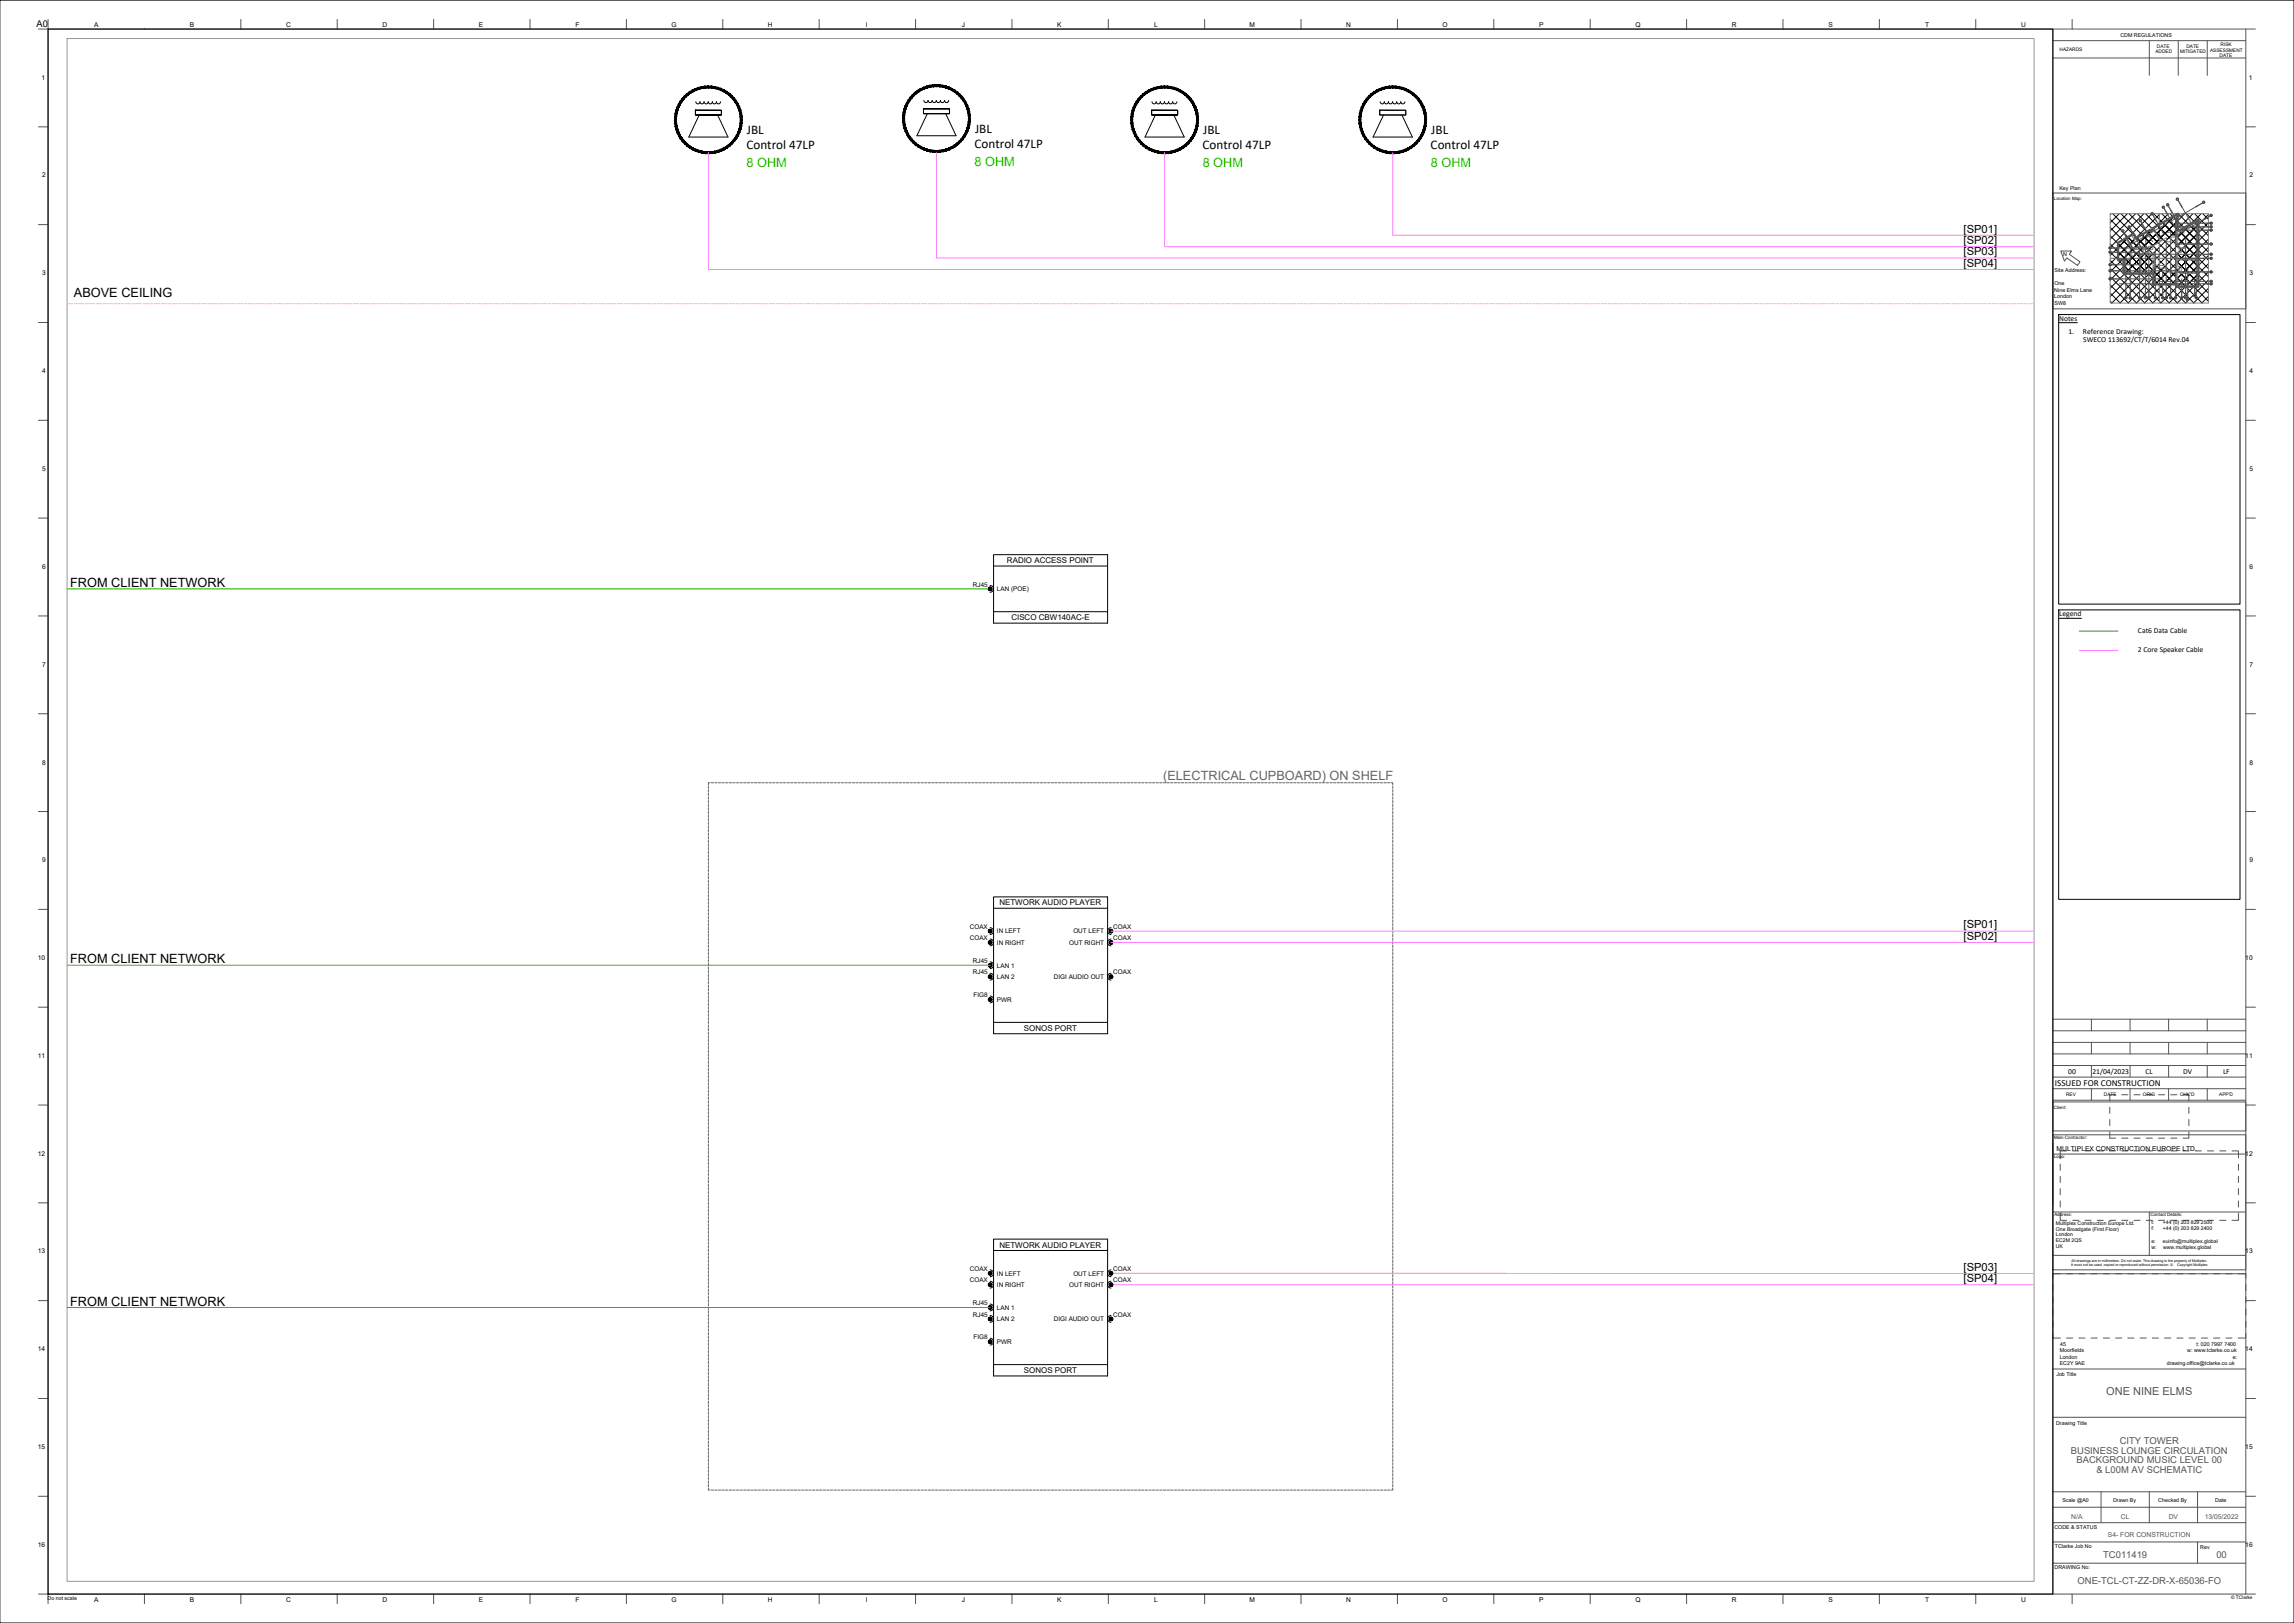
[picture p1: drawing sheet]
<svg xmlns="http://www.w3.org/2000/svg" width="1189mm" height="841mm" viewBox="0 0 1189 841" stroke-linecap="round" stroke-linejoin="round" font-family="sans-serif">
<defs><g id="words">
<g font-size="6.8">
<text x="387" y="70">JBL</text>
<text x="505" y="69">JBL</text>
<text x="624" y="70">JBL</text>
<text x="742" y="70">JBL</text>
<text x="387" y="77">Control 47LP</text>
<text x="505" y="77">Control 47LP</text>
<text x="623" y="77">Control 47LP</text>
<text x="741" y="77">Control 47LP</text>
</g>
<g font-size="6.6" fill="#0f0">
<text x="387" y="87">8 OHM</text>
<text x="505" y="86">8 OHM</text>
<text x="623" y="87">8 OHM</text>
<text x="742" y="87">8 OHM</text>
</g>
<g font-size="6.6">
<text x="38" y="154">ABOVE CEILING</text>
<text x="36" y="304">FROM CLIENT NETWORK</text>
<text x="36" y="499">FROM CLIENT NETWORK</text>
<text x="36" y="677">FROM CLIENT NETWORK</text>
</g>
<text font-size="6.6" fill="#636466" x="603" y="404">(ELECTRICAL CUPBOARD) ON SHELF</text>
<g font-size="5.8">
<text x="1018" y="121">[SP01]</text>
<text x="1018" y="126">[SP02]</text>
<text x="1018" y="132">[SP03]</text>
<text x="1018" y="138">[SP04]</text>
<text x="1018" y="481">[SP01]</text>
<text x="1018" y="487">[SP02]</text>
<text x="1018" y="658">[SP03]</text>
<text x="1018" y="664">[SP04]</text>
</g>
<text font-size="5.7" fill="#545454" x="1092" y="723">ONE NINE ELMS</text>
<g font-size="4.9" fill="#545454">
<text x="1099" y="748">CITY TOWER</text>
<text x="1073" y="753">BUSINESS LOUNGE CIRCULATION</text>
<text x="1076" y="758">BACKGROUND MUSIC LEVEL 00</text>
<text x="1086" y="763">&amp; L00M AV SCHEMATIC</text>
<text x="1090" y="807">TC011419</text>
<text x="1149" y="807">00</text>
<text x="1077" y="821">ONE-TCL-CT-ZZ-DR-X-65036-FO</text>
</g>
<text font-size="4.8" x="19" y="14">A0</text>
<text font-size="4.7" x="1065" y="563">ISSUED FOR CONSTRUCTION</text>
<g font-size="4.1">
<text x="522" y="292">RADIO ACCESS POINT</text>
<text x="524" y="321">CISCO CBW140AC-E</text>
<text x="518" y="469">NETWORK AUDIO PLAYER</text>
<text x="531" y="534">SONOS PORT</text>
<text x="518" y="647">NETWORK AUDIO PLAYER</text>
<text x="531" y="712">SONOS PORT</text>
</g>
<g font-size="3.9">
<text x="1067" y="166">Notes</text>
<text x="1072" y="173">1.</text>
<text x="1079" y="173">Reference Drawing:</text>
<text x="1080" y="177">SWECO 113692/CT/T/6014 Rev.04</text>
<text x="1067" y="319">Legend</text>
<text x="1108" y="328">Cat6 Data Cable</text>
<text x="1108" y="338">2 Core Speaker Cable</text>
<text x="1072" y="556">00</text>
<text x="1084" y="556">21/04/2023</text>
<text x="1112" y="556">CL</text>
<text x="1131" y="556">DV</text>
<text x="1152" y="556">LF</text>
</g>
<text font-size="3.5" x="1066" y="597">MULTIPLEX CONSTRUCTION EUROPE LTD.</text>
<g font-size="3.5" fill="#545454">
<text x="1073" y="787">N/A</text>
<text x="1099" y="787">CL</text>
<text x="1124" y="787">DV</text>
<text x="1143" y="787">13/05/2022</text>
<text x="1092" y="796">S4- FOR CONSTRUCTION</text>
</g>
<g font-size="3.4">
<text x="49" y="14">A</text>
<text x="98" y="14">B</text>
<text x="148" y="14">C</text>
<text x="198" y="14">D</text>
<text x="248" y="14">E</text>
<text x="298" y="14">F</text>
<text x="348" y="14">G</text>
<text x="398" y="14">H</text>
<text x="449" y="14">I</text>
<text x="498" y="14">J</text>
<text x="548" y="14">K</text>
<text x="598" y="14">L</text>
<text x="648" y="14">M</text>
<text x="698" y="14">N</text>
<text x="748" y="14">O</text>
<text x="798" y="14">P</text>
<text x="848" y="14">Q</text>
<text x="897" y="14">R</text>
<text x="948" y="14">S</text>
<text x="998" y="14">T</text>
<text x="1047" y="14">U</text>
<text x="22" y="41">1</text>
<text x="1166" y="41">1</text>
<text x="22" y="92">2</text>
<text x="1166" y="92">2</text>
<text x="22" y="143">3</text>
<text x="1166" y="143">3</text>
<text x="22" y="193">4</text>
<text x="1166" y="193">4</text>
<text x="22" y="244">5</text>
<text x="1166" y="244">5</text>
<text x="22" y="295">6</text>
<text x="1166" y="295">6</text>
<text x="22" y="345">7</text>
<text x="1166" y="345">7</text>
<text x="22" y="396">8</text>
<text x="1166" y="396">8</text>
<text x="22" y="447">9</text>
<text x="1166" y="447">9</text>
<text x="20" y="498">10</text>
<text x="1164" y="498">10</text>
<text x="20" y="548">11</text>
<text x="1164" y="548">11</text>
<text x="20" y="599">12</text>
<text x="1164" y="599">12</text>
<text x="20" y="650">13</text>
<text x="1164" y="650">13</text>
<text x="20" y="700">14</text>
<text x="1164" y="700">14</text>
<text x="20" y="751">15</text>
<text x="1164" y="751">15</text>
<text x="20" y="802">16</text>
<text x="1164" y="802">16</text>
<text x="49" y="830">A</text>
<text x="98" y="830">B</text>
<text x="148" y="830">C</text>
<text x="198" y="830">D</text>
<text x="248" y="830">E</text>
<text x="298" y="830">F</text>
<text x="348" y="830">G</text>
<text x="398" y="830">H</text>
<text x="449" y="830">I</text>
<text x="498" y="830">J</text>
<text x="548" y="830">K</text>
<text x="598" y="830">L</text>
<text x="648" y="830">M</text>
<text x="698" y="830">N</text>
<text x="748" y="830">O</text>
<text x="798" y="830">P</text>
<text x="848" y="830">Q</text>
<text x="897" y="830">R</text>
<text x="948" y="830">S</text>
<text x="998" y="830">T</text>
<text x="1047" y="830">U</text>
</g>
<g font-size="3.3">
<text x="504" y="304">RJ45</text>
<text x="517" y="306">LAN (POE)</text>
<text x="503" y="481">COAX</text>
<text x="517" y="484">IN LEFT</text>
<text x="556" y="484">OUT LEFT</text>
<text x="577" y="481">COAX</text>
<text x="503" y="487">COAX</text>
<text x="517" y="490">IN RIGHT</text>
<text x="554" y="490">OUT RIGHT</text>
<text x="577" y="487">COAX</text>
<text x="504" y="499">RJ45</text>
<text x="517" y="501">LAN 1</text>
<text x="504" y="505">RJ45</text>
<text x="517" y="507">LAN 2</text>
<text x="546" y="507">DIGI AUDIO OUT</text>
<text x="577" y="505">COAX</text>
<text x="505" y="517">FIG8</text>
<text x="517" y="519">PWR</text>
<text x="503" y="659">COAX</text>
<text x="577" y="659">COAX</text>
<text x="503" y="665">COAX</text>
<text x="517" y="661">IN LEFT</text>
<text x="556" y="661">OUT LEFT</text>
<text x="577" y="665">COAX</text>
<text x="517" y="667">IN RIGHT</text>
<text x="554" y="667">OUT RIGHT</text>
<text x="504" y="676">RJ45</text>
<text x="504" y="682">RJ45</text>
<text x="517" y="679">LAN 1</text>
<text x="577" y="682">COAX</text>
<text x="517" y="685">LAN 2</text>
<text x="546" y="685">DIGI AUDIO OUT</text>
<text x="505" y="694">FIG8</text>
<text x="517" y="696">PWR</text>
</g>
<g font-size="2.8">
<text x="1069" y="133">N</text>
<text x="1065" y="141">Site Address:</text>
<text x="1065" y="148">One</text>
<text x="1065" y="151">Nine Elms Lane</text>
<text x="1065" y="155">London</text>
<text x="1065" y="158">SW8</text>
</g>
<g font-size="2.7">
<text x="1099" y="19">CDM REGULATIONS</text>
<text x="1067" y="99">Key Plan</text>
<text x="1065" y="635">Multiplex Construction Europe Ltd.</text>
<text x="1115" y="634">t:</text>
<text x="1121" y="634">+44 (0) 203 829 2500</text>
<text x="1065" y="641">London</text>
<text x="1065" y="638">One Broadgate (First Floor)</text>
<text x="1115" y="638">f:</text>
<text x="1121" y="637">+44 (0) 203 829 2400</text>
<text x="1065" y="644">EC2M 2QS</text>
<text x="1065" y="647">UK</text>
<text x="1115" y="644">e:</text>
<text x="1115" y="647">w:</text>
<text x="1121" y="644">euinfo@multiplex.global</text>
<text x="1121" y="647">www.multiplex.global</text>
<text x="1067" y="701">Moorfields</text>
<text x="1068" y="698">45</text>
<text x="1134" y="701">w: www.tclarke.co.uk</text>
<text x="1138" y="698">t: 020 7997 7400</text>
<text x="1067" y="704">London</text>
<text x="1067" y="707">EC2Y 9AE</text>
<text x="1123" y="707">drawing.office@tclarke.co.uk</text>
<text x="1157" y="704">e:</text>
<text x="1066" y="713">Job Title</text>
<text x="1066" y="738">Drawing Title</text>
<text x="1069" y="778">Scale @A0</text>
<text x="1095" y="778">Drawn By</text>
<text x="1119" y="778">Checked By</text>
<text x="1148" y="778">Date</text>
<text x="1065" y="792">CODE &amp; STATUS</text>
<text x="1065" y="802">TClarke Job No</text>
<text x="1140" y="803">Rev</text>
<text x="1065" y="813">DRAWING No:</text>
<text x="25" y="829">Do not scale</text>
</g>
<g font-size="2.5">
<text x="1151" y="24">RISK</text>
<text x="1067" y="26">HAZARDS</text>
<text x="1117" y="28">ADDED</text>
<text x="1118" y="25">DATE</text>
<text x="1130" y="28">MITIGATED</text>
<text x="1133" y="25">DATE</text>
<text x="1145" y="27">ASSESSMENT</text>
<text x="1150" y="29">DATE</text>
<text x="1071" y="568">REV</text>
<text x="1090" y="568">DATE</text>
<text x="1111" y="568">ORIG</text>
<text x="1130" y="568">CHK'D</text>
<text x="1150" y="568">APP'D</text>
<text x="1156" y="829">© TClarke</text>
</g>
<g font-size="2.3">
<text x="1064" y="104">Location Map:</text>
<text x="1064" y="575">Client:</text>
<text x="1064" y="590">Main Contractor:</text>
<text x="1064" y="600">Logo:</text>
<text x="1065" y="630">Address:</text>
<text x="1115" y="630">Contact Details:</text>
</g>
<g font-size="1.9">
<text x="1074" y="654">All drawings are in millimeters. Do not scale. This drawing is the property of Multiplex.</text>
<text x="1073" y="656">It must not be used, copied or reproduced without permission. ©</text>
<text x="1128" y="656">Copyright Multiplex</text>
</g>
<g font-size=".5">
<text x="1121" y="108" transform="rotate(-30 1121 108)">C5</text>
<text x="1123" y="106" transform="rotate(-27 1123 106)">C6</text>
<text x="1128" y="104" transform="rotate(-32 1128 104)">C7</text>
<text x="1142" y="105" transform="rotate(-28 1142 105)">CA</text>
<text x="1115" y="111" transform="rotate(-32 1115 111)">C4</text>
<text x="1145" y="111" transform="rotate(59 1145 111)">CB</text>
<text x="1103" y="118" transform="rotate(-32 1103 118)">C2</text>
<text x="1109" y="115" transform="rotate(-30 1109 115)">C3</text>
<text x="1146" y="115" transform="rotate(90 1146 115)">CH</text>
<text x="1146" y="117" transform="rotate(90 1146 117)">CJ</text>
<text x="1146" y="119" transform="rotate(90 1146 119)">CK</text>
<text x="1100" y="120" transform="rotate(-32 1100 120)">C1</text>
<text x="1094" y="131" transform="rotate(-90 1094 131)">CD</text>
<text x="1094" y="129" transform="rotate(-90 1094 129)">CC</text>
<text x="1146" y="126" transform="rotate(90 1146 126)">CL</text>
<text x="1146" y="131" transform="rotate(90 1146 131)">CM</text>
<text x="1094" y="138" transform="rotate(-90 1094 138)">CE</text>
<text x="1146" y="133" transform="rotate(90 1146 133)">CN</text>
<text x="1094" y="141" transform="rotate(-90 1094 141)">CF</text>
<text x="1146" y="140" transform="rotate(90 1146 140)">CO</text>
<text x="1094" y="145" transform="rotate(-90 1094 145)">CG</text>
<text x="1146" y="145" transform="rotate(90 1146 145)">CP</text>
<text x="1146" y="147" transform="rotate(90 1146 147)">CR</text>
<text x="1102" y="154" transform="rotate(180 1102 154)">C8</text>
<text x="1104" y="154" transform="rotate(180 1104 154)">C9</text>
<text x="1109" y="154" transform="rotate(180 1109 154)">C10</text>
<text x="1112" y="154" transform="rotate(180 1112 154)">C11</text>
<text x="1114" y="154" transform="rotate(180 1114 154)">C12</text>
<text x="1118" y="154" transform="rotate(180 1118 154)">C13</text>
<text x="1121" y="154" transform="rotate(180 1121 154)">C14</text>
<text x="1123" y="154" transform="rotate(180 1123 154)">C15</text>
<text x="1125" y="154" transform="rotate(180 1125 154)">C16</text>
<text x="1128" y="154" transform="rotate(180 1128 154)">C17</text>
<text x="1131" y="154" transform="rotate(180 1131 154)">C18</text>
<text x="1133" y="154" transform="rotate(180 1133 154)">C19</text>
<text x="1134" y="155" transform="rotate(180 1134 155)">C20</text>
<text x="1138" y="153" transform="rotate(180 1138 153)">C21</text>
<text x="1139" y="154" transform="rotate(180 1139 154)">C22</text>
</g>
</g></defs>
<!-- layer: SC - Layout -->
<path d="M35 20h1019v799h-1019z" fill="none" stroke="#989898" stroke-width=".52"/>
<!-- layer: 0 -->
<g fill="none" stroke="#ffbf7f" stroke-width=".52">
<path d="M35 157h1M37 157h1M38 157h2M40 157h2M42 157h1M44 157h1M46 157h1M48 157h1M50 157h1M52 157h1M53 157h2M55 157h2"/>
<path d="M57 157h2M59 157h1M61 157h1M63 157h1M65 157h1M67 157h1M69 157h1M70 157h2M72 157h2M74 157h1M76 157h1M78 157h1"/>
<path d="M80 157h1M82 157h1M83 157h2M85 157h2M87 157h1M89 157h1M91 157h1M93 157h1M95 157h1M97 157h1M98 157h2M100 157h2"/>
<path d="M102 157h2M104 157h1M106 157h1M108 157h1M110 157h1M112 157h1M114 157h1M115 157h2M117 157h2M119 157h1M121 157h1M123 157h1"/>
<path d="M125 157h1M127 157h1M128 157h2M130 157h2M132 157h1M134 157h1M136 157h1M138 157h1M140 157h1M142 157h1M143 157h2M145 157h2"/>
<path d="M147 157h2M149 157h1M151 157h1M153 157h1M155 157h1M157 157h1M159 157h1M160 157h2M162 157h2M164 157h1M166 157h1M168 157h1"/>
<path d="M170 157h1M172 157h1M173 157h2M175 157h2M177 157h1M179 157h1M181 157h1M183 157h1M185 157h1M187 157h1M188 157h2M190 157h2"/>
<path d="M192 157h2M194 157h1M196 157h1M198 157h1M200 157h1M202 157h1M204 157h1M205 157h2M207 157h2M209 157h1M211 157h1M213 157h1"/>
<path d="M215 157h1M217 157h1M218 157h2M220 157h2M222 157h1M224 157h1M226 157h1M228 157h1M230 157h1M232 157h1M234 157h1M235 157h2"/>
<path d="M237 157h2M239 157h1M241 157h1M243 157h1M245 157h1M247 157h1M249 157h1M250 157h2M252 157h2M254 157h1M256 157h1M258 157h1"/>
<path d="M260 157h1M262 157h1M263 157h2M265 157h2M267 157h1M269 157h1M271 157h1M273 157h1M275 157h1M277 157h1M279 157h1M280 157h2"/>
<path d="M282 157h2M284 157h1M286 157h1M288 157h1M290 157h1M292 157h1M294 157h1M295 157h2M297 157h2M299 157h1M301 157h1M303 157h1"/>
<path d="M305 157h1M307 157h1M308 157h2M310 157h2M312 157h1M314 157h1M316 157h1M318 157h1M320 157h1M322 157h1M324 157h1M325 157h2"/>
<path d="M327 157h2M329 157h1M331 157h1M333 157h1M335 157h1M337 157h1M339 157h1M340 157h2M342 157h2M344 157h1M346 157h1M348 157h1"/>
<path d="M350 157h1M352 157h1M353 157h2M355 157h2M357 157h1M359 157h1M361 157h1M363 157h1M365 157h1M367 157h1M369 157h1M370 157h2"/>
<path d="M372 157h2M374 157h1M376 157h1M378 157h1M380 157h1M382 157h1M384 157h1M385 157h2M387 157h2M389 157h1M391 157h1M393 157h1"/>
<path d="M395 157h1M397 157h1M398 157h2M400 157h2M402 157h1M404 157h1M406 157h1M408 157h1M410 157h1M412 157h1M414 157h1M415 157h2"/>
<path d="M417 157h2M419 157h1M421 157h1M423 157h1M425 157h1M427 157h1M429 157h1M430 157h2M432 157h2M434 157h1M436 157h1M438 157h1"/>
<path d="M440 157h1M442 157h1M443 157h2M445 157h2M447 157h1M449 157h1M451 157h1M453 157h1M455 157h1M457 157h1M459 157h1M460 157h2"/>
<path d="M462 157h2M464 157h1M466 157h1M468 157h1M470 157h1M472 157h1M474 157h1M475 157h2M477 157h2M479 157h1M481 157h1M483 157h1"/>
<path d="M485 157h1M487 157h1M488 157h2M490 157h2M492 157h1M494 157h1M496 157h1M498 157h1M500 157h1M502 157h1M504 157h1M505 157h2"/>
<path d="M507 157h2M509 157h1M511 157h1M513 157h1M515 157h1M517 157h1M519 157h1M520 157h2M522 157h2M524 157h1M526 157h1M528 157h1"/>
<path d="M530 157h1M532 157h1M533 157h2M535 157h2M537 157h1M539 157h1M541 157h1M543 157h1M545 157h1M547 157h1M549 157h1M550 157h2"/>
<path d="M552 157h2M554 157h1M556 157h1M558 157h1M560 157h1M562 157h1M564 157h1M565 157h2M567 157h2M569 157h1M571 157h1M573 157h1"/>
<path d="M575 157h1M577 157h1M578 157h2M580 157h2M582 157h1M584 157h1M586 157h1M588 157h1M590 157h1M592 157h1M594 157h1M595 157h2"/>
<path d="M597 157h2M599 157h1M601 157h1M603 157h1M605 157h1M607 157h1M609 157h1M610 157h2M612 157h2M614 157h1M616 157h1M618 157h1"/>
<path d="M620 157h1M622 157h1M623 157h2M625 157h2M627 157h1M629 157h1M631 157h1M633 157h1M635 157h1M637 157h1M639 157h1M640 157h2"/>
<path d="M642 157h2M644 157h1M646 157h1M648 157h1M650 157h1M652 157h1M654 157h1M655 157h2M657 157h2M659 157h1M661 157h1M663 157h1"/>
<path d="M665 157h1M667 157h1M668 157h2M670 157h2M672 157h1M674 157h1M676 157h1M678 157h1M680 157h1M682 157h1M684 157h1M685 157h2"/>
<path d="M687 157h2M689 157h1M691 157h1M693 157h1M695 157h1M697 157h1M699 157h1M700 157h2M702 157h2M704 157h1M706 157h1M708 157h1"/>
<path d="M710 157h1M712 157h1M714 157h1M715 157h2M717 157h2M719 157h1M721 157h1M723 157h1M725 157h1M727 157h1M729 157h1M730 157h2"/>
<path d="M732 157h2M734 157h1M736 157h1M738 157h1M740 157h1M742 157h1M744 157h1M745 157h2M747 157h2M749 157h1M751 157h1M753 157h1"/>
<path d="M755 157h1M757 157h1M759 157h1M760 157h2M762 157h2M764 157h1M766 157h1M768 157h1M770 157h1M772 157h1M774 157h1M775 157h2"/>
<path d="M777 157h2M779 157h1M781 157h1M783 157h1M785 157h1M787 157h1M789 157h1M790 157h2M792 157h2M794 157h1M796 157h1M798 157h1"/>
<path d="M800 157h1M802 157h1M804 157h1M805 157h2M807 157h2M809 157h1M811 157h1M813 157h1M815 157h1M817 157h1M819 157h1M820 157h2"/>
<path d="M822 157h2M824 157h1M826 157h1M828 157h1M830 157h1M832 157h1M834 157h1M835 157h2M837 157h2M839 157h1M841 157h1M843 157h1"/>
<path d="M845 157h1M847 157h1M849 157h1M850 157h2M852 157h2M854 157h1M856 157h1M858 157h1M860 157h1M862 157h1M864 157h1M865 157h2"/>
<path d="M867 157h2M869 157h1M871 157h1M873 157h1M875 157h1M877 157h1M879 157h1M880 157h2M882 157h2M884 157h1M886 157h1M888 157h1"/>
<path d="M890 157h1M892 157h1M894 157h1M895 157h2M897 157h2M899 157h1M901 157h1M903 157h1M905 157h1M907 157h1M909 157h1M910 157h2"/>
<path d="M912 157h2M914 157h1M916 157h1M918 157h1M920 157h1M922 157h1M924 157h1M925 157h2M927 157h2M929 157h1M931 157h1M933 157h1"/>
<path d="M935 157h1M937 157h1M939 157h1M940 157h2M942 157h2M944 157h1M946 157h1M948 157h1M950 157h1M952 157h1M954 157h1M955 157h2"/>
<path d="M957 157h2M959 157h1M961 157h1M963 157h1M965 157h1M967 157h1M969 157h1M970 157h2M972 157h2M974 157h1M976 157h1M978 157h1"/>
<path d="M980 157h1M982 157h1M984 157h1M985 157h2M987 157h2M989 157h1M991 157h1M993 157h1M995 157h1M997 157h1M999 157h1M1000 157h2"/>
<path d="M1002 157h2M1004 157h1M1006 157h1M1008 157h1M1010 157h1M1012 157h1M1014 157h1M1015 157h2M1017 157h2M1019 157h1M1021 157h1M1023 157h1"/>
<path d="M1025 157h1M1027 157h1M1029 157h1M1030 157h2M1032 157h2M1034 157h1M1036 157h1M1038 157h1M1040 157h1M1042 157h1M1044 157h1M1045 157h2"/>
<path d="M1047 157h2M1049 157h1M1051 157h1M1053 157h1"/>
</g>
<!-- layer: SC - Equipment -->
<g fill="none" stroke="#000" stroke-width=".52">
<path d="M360 57v3h14v-3h-14h14v3h-14zM361 53a1.1 1.1 0 0 0 1 1 1.1 1.1 0 0 0 1-1 1.1 1.1 0 0 0 1 1 1.1 1.1 0 0 0 1-1 1.1 1.1 0 0 0 1 1 1.1 1.1 0 0 0 1-1 1.1 1.1 0 0 0 1 1 1.1 1.1 0 0 0 1-1 1.1 1.1 0 0 0 1 1 1.1 1.1 0 0 0 1-1M362 60l-5 11h20l-5-11M371 53a1.1 1.1 0 0 0 1 1 1.1 1.1 0 0 0 1-1M479 56h13v3h-13v-3v3h13v-3zM479 52a1.1 1.1 0 0 0 1 1 1.1 1.1 0 0 0 1-1 1.1 1.1 0 0 0 1 1 1.1 1.1 0 0 0 1-1M481 59l-6 11h20l-5-11M483 52a1.1 1.1 0 0 0 1 1 1.1 1.1 0 0 0 1-1 1.1 1.1 0 0 0 1 1 1.1 1.1 0 0 0 1-1 1.1 1.1 0 0 0 1 1 1.1 1.1 0 0 0 2-1 1.1 1.1 0 0 0 1 1 1.1 1.1 0 0 0 1-1M597 57h13v3h-13v-3v3h13v-3zM597 53a1.1 1.1 0 0 0 1 1 1.1 1.1 0 0 0 1-1 1.1 1.1 0 0 0 1 1 1.1 1.1 0 0 0 1-1 1.1 1.1 0 0 0 1 1 1.1 1.1 0 0 0 1-1 1.1 1.1 0 0 0 2 1 1.1 1.1 0 0 0 1-1 1.1 1.1 0 0 0 1 1 1.1 1.1 0 0 0 1-1 1.1 1.1 0 0 0 1 1 1.1 1.1 0 0 0 1-1M599 60l-6 11h21l-6-11M715 57h14v3h-14z"/>
<path d="M715 53a1.1 1.1 0 0 0 1 1 1.1 1.1 0 0 0 1-1 1.1 1.1 0 0 0 1 1 1.1 1.1 0 0 0 2-1 1.1 1.1 0 0 0 1 1 1.1 1.1 0 0 0 1-1 1.1 1.1 0 0 0 1 1 1.1 1.1 0 0 0 1-1 1.1 1.1 0 0 0 1 1 1.1 1.1 0 0 0 1-1 1.1 1.1 0 0 0 1 1 1.1 1.1 0 0 0 1-1M717 60l-5 11h20l-5-11M515 287h59v36h-59zM515 293h59M513 303a1.8 1.8 0 0 1 2 2 1.8 1.8 0 0 1-2 2M515 317h59M515 465h59v71h-59zM515 471h59M513 481a1.8 1.8 0 0 1 2 1 1.8 1.8 0 0 1-2 2M513 498a1.8 1.8 0 0 1 2 2 1.8 1.8 0 0 1-2 2M513 487a1.8 1.8 0 0 1 2 1 1.8 1.8 0 0 1-2 2M576 481a1.8 1.8 0 0 0-2 1 1.8 1.8 0 0 0 2 2"/>
<path d="M576 487a1.8 1.8 0 0 0-2 1 1.8 1.8 0 0 0 2 2M513 516a1.8 1.8 0 0 1 2 2 1.8 1.8 0 0 1-2 2M513 504a1.8 1.8 0 0 1 2 2 1.8 1.8 0 0 1-2 2M576 504a1.8 1.8 0 0 0-2 2 1.8 1.8 0 0 0 2 2M515 530h59M513 658a1.8 1.8 0 0 1 2 2 1.8 1.8 0 0 1-2 2M515 642h59v71h-59zM515 648h59M576 658a1.8 1.8 0 0 0-2 2 1.8 1.8 0 0 0 2 2M513 676a1.8 1.8 0 0 1 2 2 1.8 1.8 0 0 1-2 1M513 664a1.8 1.8 0 0 1 2 2 1.8 1.8 0 0 1-2 1M576 664a1.8 1.8 0 0 0-2 2 1.8 1.8 0 0 0 2 1"/>
<path d="M513 693a1.8 1.8 0 0 1 2 2 1.8 1.8 0 0 1-2 2M513 682a1.8 1.8 0 0 1 2 1 1.8 1.8 0 0 1-2 2M576 682a1.8 1.8 0 0 0-2 1 1.8 1.8 0 0 0 2 2M515 707h59"/>
</g>
<g fill="#000" stroke="#000" stroke-width=".52">
<path d="M576 487v1z"/>
<path d="M350 62h1l-1 2zM351 62l-1 2h1zM350 64h1l-1 2zM351 64l-1 2 1-1zM350 66l1-1-1 2zM351 65l-1 2h1zM350 67h1v2zM351 67v2l1-1zM351 69l1-1v2zM352 68v2zM352 70l1 2zM352 70l1 2v-1zM353 72v-1l1 2zM353 71l1 2zM354 73l1 1zM354 73l1 1zM355 74l1 2zM355 74l1 2 1-1zM357 75v2l-1-1zM357 75v2l1-1zM358 76l1 2-2-1zM358 76l1 2v-1zM359 77l1 1h-1zM359 77l1 1 1-1zM361 77l1 2-2-1zM361 77l1 2v-1zM362 78l2 1h-2zM362 78l2 1v-1zM364 78l1 2-1-1zM364 78l1 2v-1zM365 79l2 1h-2zM365 79l2 1v-1zM367 79l2 1h-2zM367 79l2 1v-1zM369 79h2l-2 1zM369 79h2l-1-1zM370 78l2 1h-1zM370 78l2 1v-1zM372 78h2l-2 1zM372 78h2l-1-1zM373 77l2 1h-1zM373 77l2 1v-1zM375 77h2l-2 1zM375 77h2l-1-1zM376 76h2l-1 1zM376 76h2v-1zM378 75l1-1-1 2zM378 75l1-1zM379 74l2-1-2 1zM380 73l-1 1 2-1zM380 73l2-1-1 1zM381 71l-1 2 2-1zM381 71l2-1-1 2zM382 70l-1 1 2-1zM382 70l1-1v1zM382 68v2l1-1zM382 68l2-1-1 2zM383 67l-1 1 2-1zM383 67l1-1v1zM383 65v2l1-1zM385 64l-1 2-1-1zM384 64l-1 1 2-1zM385 62v2h-1zM384 62v2l1-2z"/>
<path d="M385 60v2h-1zM384 60v2l1-2zM384 59l1 1h-1zM383 59l1 1v-1zM384 57v2h-1zM383 57v2l1-2zM383 55l1 2h-1zM382 56l1 1v-2zM383 54v1l-1 1zM382 54v2l1-2zM382 52l1 2h-1zM381 53l1 1v-2zM381 51l1 1-1 1zM380 52l1 1v-2zM380 50l1 1-1 1zM380 50h-1l1 2zM378 49l2 1h-1zM378 49l1 1zM377 48l1 1zM377 48h-1l2 1zM375 47l2 1h-1zM375 47l1 1zM374 46l1 1zM374 46l-1 1h2zM372 45l2 1-1 1zM372 45v1l1 1zM371 45h1v1zM371 45l-1 1h2zM369 45h2l-1 1zM369 45v1h1zM367 45h2v1zM367 45v1h2zM365 45h2v1zM365 45l1 1h1zM364 45h1l1 1zM364 45v1h2zM362 45h2v1zM362 45v1h2zM360 46l2-1v1zM360 46l1 1 1-1zM359 47l1-1 1 1zM359 47h2zM357 48l2-1zM357 48h1l1-1zM356 49l1-1h1zM356 49h1l1-1zM355 50l1-1h1zM355 50l2-1zM355 50l-1 1zM354 51v1l1-2zM354 51v1h-1zM353 52v1l1-1zM353 52v1l-1 1zM352 54h1v-1zM352 54h1l-2 1zM351 55l1 1 1-2zM351 55l1 1-2 1zM350 57h1l1-1zM350 57h1l-1 2zM351 57l-1 2h1zM350 59h1l-1 1zM351 59l-1 1h1zM350 60h1l-1 2zM351 60l-1 2h1z"/>
<path d="M468 61h1l-1 2zM469 61l-1 2h1zM468 63h1l-1 2zM469 63l-1 2h1zM468 65h1v1zM469 65v1zM469 66v2zM469 66v2h1zM469 68h1v2zM470 68v2l1-1zM470 70l1-1v2zM471 69v2h1zM471 71h1v2zM472 71v2v-1zM472 73v-1l1 2zM472 72l1 2 1-1zM473 74l1-1v2zM474 73v2l1-1zM475 74l1 2-2-1zM475 74l1 2v-1zM476 75l1 2-1-1zM476 75l1 2v-1zM477 76l2 2-2-1zM477 76l2 2v-1zM479 77l1 1h-1zM479 77l1 1v-1zM480 77l2 2-2-1zM480 77l2 2v-1zM482 78l2 1h-2zM482 78l2 1v-1zM484 78l1 1h-1zM484 78l1 1v-1zM485 78l2 1h-2zM485 78l2 1v-1zM487 78l2 1h-2zM487 78l2 1v-1zM489 78h1l-1 1zM489 78h1v-1zM490 77l2 1h-2zM490 77l2 1v-1zM492 77h2l-2 1zM492 77h2l-1-1zM493 76h2l-1 1zM493 76h2v-1zM495 75h1l-1 1zM495 75h1v-1zM496 74h2l-2 1zM496 74h2l-1-1zM497 73h2l-1 1zM498 72l-1 1h2zM498 72l2-1-1 2zM499 71l-1 1 2-1zM499 71l2-1-1 1zM500 69l-1 2 2-1zM500 69l1-1v2zM501 68l-1 1 1-1zM501 68l1-1-1 1zM501 66v2l1-1zM503 65l-1 2-1-1zM502 65l-1 1 2-1zM503 63v2h-1zM502 63v2l1-2zM503 61v2h-1zM502 61v2l1-2z"/>
<path d="M503 60v1h-1zM502 60v1l1-1zM503 58v2h-1zM502 58v2l1-2zM502 56l1 2h-1zM501 57l1 1v-2zM501 55l1 1-1 1zM501 55v2v-2zM501 53v2zM500 54l1 1v-2zM500 52l1 1-1 1zM499 52l1 2v-2zM499 50l1 2h-1zM498 51l1 1v-2zM498 49l1 1-1 1zM498 49l-1 1 1 1zM496 48l2 1-1 1zM496 48v1l1 1zM495 47l1 1v1zM495 47v1l1 1zM494 46l1 1v1zM494 46l-1 1 2 1zM492 45l2 1-1 1zM492 45v1l1 1zM490 45h2v1zM490 45v1h2zM489 44l1 1v1zM489 44v1l1 1zM487 44h2v1zM487 44v1h2zM485 44h2v1zM485 44v1h2zM484 44h1v1zM484 44v1h1zM482 44h2v1zM482 44v1h2zM480 45l2-1v1zM480 45l1 1 1-1zM479 45h1l1 1zM479 45v1h2zM477 46l2-1v1zM477 46l1 1 1-1zM476 47l1-1 1 1zM476 47v1l2-1zM474 48l2-1v1zM474 48l1 1 1-1zM473 49l1-1 1 1zM473 49l1 1 1-1zM473 49l1 1h-2zM472 50l1 1 1-1zM472 50l1 1-2 1zM471 52h1l1-1zM471 52h1l-2 1zM470 53l1 1 1-2zM470 53l1 1-2 1zM469 55h1l1-1zM469 55h1l-1 1zM469 56v1l1-2zM469 56v1l-1 1zM469 57l-1 1h1zM468 58h1l-1 2zM469 58l-1 2h1zM468 60h1l-1 1zM469 60l-1 1h1z"/>
<path d="M586 62h1l-1 2zM587 62l-1 2h1zM586 64h1l-1 2zM587 64l-1 2 1-1zM586 66l1-1v2zM587 65v2h1zM587 67h1l-1 2zM588 67l-1 2 1-1zM587 69l1-1v2zM588 68v2h1zM588 70h1v2zM589 70v2l1-1zM589 72l1-1v2zM590 71v2h1zM590 73h1v1zM591 73v1h1zM591 74h1v2zM592 74v2l1-1zM593 75l1 2-2-1zM593 75l1 2v-1zM594 76l1 2-1-1zM594 76l1 2 1-1zM596 77l1 1h-2zM596 77l1 1v-1zM597 77l1 2-1-1zM597 77l1 2 1-1zM599 78l1 1h-2zM599 78l1 1v-1zM600 78l2 2-2-1zM600 78l2 2v-1zM602 79l2 1h-2zM602 79l2 1v-1zM604 79l1 1h-1zM604 79l1 1v-1zM605 79h2l-2 1zM605 79h2v-1zM607 78l2 1h-2zM607 78l2 1-1-1zM608 78h2l-1 1zM608 78h2v-1zM610 77l2 1h-2zM610 77l2 1-1-1zM611 77h2l-1 1zM611 77h2v-1zM613 76h2l-2 1zM613 76h2l-1-1zM614 75l2-1-1 2zM614 75l2-1h-1zM615 74l2-1-1 1zM616 73l-1 1 2-1zM616 73l2-1-1 1zM617 71l-1 2 2-1zM617 71l2-1-1 2zM618 70l-1 1 2-1zM618 70l2-1-1 1zM619 68l-1 2 2-1zM619 68l1-1v2zM619 67v1l1-1zM621 66l-1 1h-1zM620 65l-1 2 2-1zM621 64v2l-1-1zM620 64v1l1-1zM621 62v2h-1zM620 62v2l1-2z"/>
<path d="M621 60v2h-1zM620 60v2l1-2zM621 59v1h-1zM620 59v1l1-1zM620 57l1 2h-1zM619 57l1 2v-2zM620 55v2h-1zM619 56v1l1-2zM619 54l1 1-1 1zM618 54l1 2v-2zM618 52l1 2h-1zM617 53l1 1v-2zM617 51l1 1-1 1zM616 52l1 1v-2zM616 50l1 1-1 1zM616 50h-1l1 2zM615 49l1 1h-1zM615 49h-1l1 1zM613 48l2 1h-1zM613 48l1 1zM612 47l1 1zM612 47h-1l2 1zM610 46l2 1h-1zM610 46v1h1zM609 45l1 1v1zM609 45l-1 1 2 1zM607 45h2l-1 1zM607 45v1h1zM605 45h2v1zM605 45v1h2zM604 45h1v1zM604 45v1h1zM602 45h2v1zM602 45v1h2zM600 45h2v1zM600 45v1h2zM598 45h2v1zM598 45l1 1h1zM597 46l1-1 1 1zM597 46v1l2-1zM595 47l2-1v1zM595 47h1h1zM594 48l1-1h1zM594 48l2-1zM592 49l2-1zM592 49h1l1-1zM591 50l1-1h1zM591 50h1l1-1zM591 50h1l-2 1zM590 51l1 1 1-2zM590 51l1 1h-2zM589 52l1 1 1-1zM589 52l1 1-2 1zM588 54h1l1-1zM588 54h1l-2 1zM587 55l1 1 1-2zM587 55l1 1-1 1zM587 57h1v-1zM587 57h1l-2 2zM588 57l-2 2h1zM586 59h1l-1 1zM587 59l-1 1h1zM586 60h1l-1 2zM587 60l-1 2h1z"/>
<path d="M704 62h1l-1 2zM705 62l-1 2h1zM704 64h1v2zM705 64v2l1-1zM705 66l1-1-1 2zM706 65l-1 2h1zM705 67h1v2zM706 67v2v-1zM706 69v-1v2zM706 68v2h1zM706 70h1v2zM707 70v2l1-1zM707 72l1-1v2zM708 71v2h1zM708 73h1v1zM709 73v1h1zM709 74h1l1 2zM710 74l1 2v-1zM711 75l1 2-1-1zM711 75l1 2 1-1zM713 76l1 2-2-1zM713 76l1 2v-1zM714 77l1 1h-1zM714 77l1 1v-1zM715 77l2 2-2-1zM715 77l2 2v-1zM717 78l1 1h-1zM717 78l1 1 1-1zM719 78l1 2-2-1zM719 78l1 2v-1zM720 79l2 1h-2zM720 79l2 1v-1zM722 79l1 1h-1zM722 79l1 1v-1zM723 79h2l-2 1zM723 79h2v-1zM725 78l2 1h-2zM725 78l2 1v-1zM727 78h1l-1 1zM727 78h1v-1zM728 77l2 1h-2zM728 77l2 1v-1zM730 77h1l-1 1zM730 77h1v-1zM731 76h2l-2 1zM731 76h2l-1-1zM732 75l2-1-1 2zM732 75l2-1h-1zM733 74l2-1-1 1zM735 73l-2 1 2-1zM735 73l1-1-1 1zM736 71l-1 2 1-1zM736 71l1-1-1 2zM736 70v1l1-1zM736 70l2-1-1 1zM737 68l-1 2 2-1zM737 68l2-1-1 2zM738 67l-1 1 2-1zM739 66v1h-1zM738 65v2l1-1zM739 64v2l-1-1zM738 64v1l1-1zM739 62v2h-1zM738 62v2l1-2z"/>
<path d="M739 60v2h-1zM738 60v2l1-2zM739 59v1h-1zM738 59v1l1-1zM739 57v2h-1zM738 57v2l1-2zM738 55l1 2h-1zM737 56l1 1v-2zM737 54l1 1-1 1zM736 54l1 2v-2zM736 52l1 2h-1zM736 53v1v-2zM735 51l1 1v1zM735 52l1 1-1-2zM734 50l1 1v1zM734 50l1 2zM733 49l1 1zM733 49h-1l2 1zM732 48l1 1h-1zM732 48h-1l1 1zM730 47l2 1h-1zM730 47l1 1zM728 46l2 1zM728 46v1h2zM727 45l1 1v1zM727 45v1l1 1zM725 45h2v1zM725 45v1h2zM724 45h1v1zM724 45l-1 1h2zM722 45h2l-1 1zM722 45v1h1zM720 45h2v1zM720 45v1h2zM718 45h2v1zM718 45l1 1h1zM717 45h1l1 1zM717 45v1h2zM715 46l2-1v1zM715 46v1l2-1zM714 47l1-1v1zM714 47h1zM712 48l2-1zM712 48h1l1-1zM711 49l1-1h1zM711 49l2-1zM709 50l2-1zM709 50h1l1-1zM709 50h1l-2 1zM708 51l1 1 1-2zM708 51l1 1h-2zM707 52l1 1 1-1zM707 52l1 1-2 1zM706 54h1l1-1zM706 54h1l-1 1zM706 55v1l1-2zM706 55v1l-1 1zM705 57h1v-1zM705 57h1l-1 2zM706 57l-1 2h1zM705 59h1l-2 1zM706 59l-2 1h1zM704 60h1l-1 2zM705 60l-1 2h1z"/>
<path d="M512 305h1zM512 306l1-1zM513 305v1zM513 306v-1z"/>
<path d="M513 305v1zM513 305v1zM513 305v1z"/>
<path d="M513 304v1zM513 304v1zM512 305h1zM512 305h1zM512 305h1z"/>
<path d="M513 305v1zM513 305l1 1zM513 305l1 1zM513 305l1 1zM513 305h1z"/>
<path d="M513 304v1zM513 304v1zM513 304v1z"/>
<path d="M513 305h1zM513 305h1zM514 305h-1z"/>
<path d="M512 483h1zM512 483h1z"/>
<path d="M512 488h1zM512 489l1-1zM512 489l1-1zM513 488v1zM513 489v-1z"/>
<path d="M512 500h1zM512 500h1z"/>
<path d="M512 488h1zM512 488h1z"/>
<path d="M513 488v1zM513 488v1zM513 488v1zM513 488v1zM513 488v1zM513 488l1 1zM513 488l1 1z"/>
<path d="M512 482h1zM512 482h1zM512 483l1-1z"/>
<path d="M513 499v1zM513 499v1z"/>
<path d="M513 483h1zM513 483h1zM513 483h1zM513 483h1z"/>
<path d="M514 500h-1zM514 500h-1zM513 499v1zM513 499v1zM513 499v1z"/>
<path d="M513 488h1zM513 488h1zM513 488h1z"/>
<path d="M514 488h-1zM514 488h-1zM513 487v1z"/>
<path d="M513 483h1zM513 482h1zM514 482h-1z"/>
<path d="M575 483h1zM575 483h1zM576 483h-1zM575 483h1z"/>
<path d="M575 488h1zM575 489l1-1zM575 489l1-1zM576 488l-1 1zM575 489l1-1z"/>
<path d="M575 488h1zM575 488h1zM575 488h1z"/>
<path d="M576 488l-1 1zM576 488v1zM576 488v1zM576 488v1zM576 488v1zM576 488v1zM576 488v1z"/>
<path d="M575 482h1zM575 482h1zM575 482h1zM575 482h1zM575 482h1zM575 482h1zM575 482h1zM575 483l1-1z"/>
<path d="M575 488h1zM575 488h1zM575 488h1z"/>
<path d="M576 483h1zM576 483h1zM576 483h1z"/>
<path d="M576 488h1zM576 488h1zM576 488h1z"/>
<path d="M576 483h1zM576 482h1z"/>
<path d="M512 518h1zM512 518h1zM512 518h1zM513 518v1zM513 518v1zM513 518v1zM513 518v1zM513 518v1zM513 518v1z"/>
<path d="M512 500h1zM512 501l1-1zM512 501l1-1zM513 500v1zM513 501v-1zM513 500v1zM513 500v1zM513 500v1zM513 500v1z"/>
<path d="M512 506h1zM512 506h1zM512 506h1zM513 506v1zM513 507v-1z"/>
<path d="M513 517v1zM512 518h1zM512 518h1z"/>
<path d="M513 505v1zM512 506h1zM512 506h1z"/>
<path d="M513 506v1zM513 506v1zM513 506v1z"/>
<path d="M513 517v1zM513 517v1zM513 517v1z"/>
<path d="M513 505v1zM513 505v1zM513 505v1z"/>
<path d="M513 518v1zM513 518l1 1zM513 518h1z"/>
<path d="M513 500v1zM513 500l1 1zM513 500l1 1z"/>
<path d="M513 506l1 1zM513 506l1 1zM513 506h1z"/>
<path d="M513 518h1zM513 518h1zM513 518h1z"/>
<path d="M514 517l-1 1zM514 517l-1 1zM513 517v1zM513 517v1zM513 517v1z"/>
<path d="M513 500h1zM513 500h1zM513 500h1z"/>
<path d="M513 506h1zM513 506h1zM513 506h1z"/>
<path d="M514 505l-1 1zM514 505l-1 1zM513 505v1zM513 505v1zM513 505v1z"/>
<path d="M575 506h1zM575 506h1zM575 506h1zM576 506l-1 1zM575 507l1-1z"/>
<path d="M575 505l1 1zM575 506h1zM575 506h1z"/>
<path d="M576 506v1zM576 506v1zM576 506v1z"/>
<path d="M575 505l1 1zM575 505l1 1zM575 505l1 1z"/>
<path d="M576 506v1zM576 506v1zM576 506v1z"/>
<path d="M576 506h1zM576 506h1zM576 506h1z"/>
<path d="M576 505v1zM576 505v1zM576 505v1zM576 505v1zM576 505v1z"/>
<path d="M512 660h1zM512 660h1z"/>
<path d="M513 659v1zM513 659v1zM513 659v1zM513 659v1zM513 659v1zM512 659l1 1zM512 659l1 1zM512 660h1z"/>
<path d="M513 659v1zM513 659v1zM513 659v1z"/>
<path d="M513 660l1-1zM513 660l1-1zM514 659l-1 1z"/>
<path d="M575 660h1zM575 660h1zM576 660h-1zM575 660h1z"/>
<path d="M575 659l1 1zM575 659l1 1zM575 659l1 1zM575 659l1 1zM575 659l1 1zM575 659l1 1zM575 659l1 1zM575 660h1z"/>
<path d="M576 659v1zM576 659v1zM576 659v1z"/>
<path d="M576 660l1-1zM576 660l1-1zM576 660v-1z"/>
<path d="M512 678h1zM512 678h1zM512 678h1z"/>
<path d="M512 666h1zM512 666h1zM512 666h1z"/>
<path d="M512 677h1zM512 677l1 1z"/>
<path d="M513 665v1zM512 665l1 1zM512 665l1 1z"/>
<path d="M513 660v1zM513 660v1zM513 660v1z"/>
<path d="M513 666v1zM513 666v1zM513 666v1zM513 666v1zM513 666h1zM513 666h1zM513 666h1z"/>
<path d="M513 665v1zM513 665v1zM513 665v1z"/>
<path d="M513 660v1zM513 660h1zM513 660h1zM513 660h1zM513 660h1z"/>
<path d="M513 678h1zM513 678h1z"/>
<path d="M513 678h1zM513 678h1zM513 678h1z"/>
<path d="M514 677l-1 1zM514 677l-1 1z"/>
<path d="M513 666h1zM513 666h1zM513 666h1z"/>
<path d="M514 665l-1 1zM514 665l-1 1zM513 665v1zM513 665v1zM513 665v1z"/>
<path d="M575 666h1zM575 666h1zM575 666h1zM576 666h-1zM575 666h1z"/>
<path d="M575 665l1 1zM575 665l1 1zM575 665l1 1z"/>
<path d="M576 660l-1 1zM576 660v1zM576 660v1z"/>
<path d="M576 666v1zM576 666v1zM576 666v1zM576 666v1z"/>
<path d="M575 665l1 1zM575 665l1 1zM575 665l1 1z"/>
<path d="M576 660h1zM576 660h1zM576 660h1z"/>
<path d="M576 666h1zM576 666h1zM576 666h1z"/>
<path d="M576 665v1zM576 665v1zM576 665v1zM576 665v1zM576 665v1z"/>
<path d="M512 695h1zM512 696l1-1zM512 696l1-1zM513 695v1zM513 695v1zM513 695v1zM513 695v1zM513 695v1zM513 695v1z"/>
<path d="M512 683h1zM512 684l1-1zM512 684l1-1zM513 683v1zM513 684v-1z"/>
<path d="M512 695h1zM512 695h1z"/>
<path d="M512 683h1zM512 683h1z"/>
<path d="M513 683v1zM513 683v1zM513 683v1z"/>
<path d="M513 694v1zM513 694v1z"/>
<path d="M513 695v1zM513 695l1 1zM513 695l1 1z"/>
<path d="M513 683l1 1zM513 683l1 1zM513 683l1 1z"/>
<path d="M513 695h1zM513 695h1zM513 695h1z"/>
<path d="M514 695h-1zM514 695h-1zM513 694v1zM513 694v1zM513 694v1z"/>
<path d="M513 683h1zM513 683h1zM513 683h1z"/>
<path d="M514 683h-1zM514 683h-1z"/>
<path d="M575 683h1zM575 684l1-1zM575 684l1-1zM576 683l-1 1zM575 684l1-1z"/>
<path d="M575 683h1zM575 683h1zM575 683h1z"/>
<path d="M576 683v1zM576 683v1zM576 683v1z"/>
<path d="M575 683h1zM575 683h1zM575 683h1z"/>
<path d="M576 683v1zM576 683v1zM576 683v1z"/>
<path d="M576 683h1zM576 683h1zM576 683h1z"/>
</g>
<!-- layer: SC - 2 Core Speaker -->
<path d="M367 79v61h687M485 79v55h569M604 79v49h450M722 79v43h332M1078 337h20M576 483h478M576 488h478M576 660h478M576 666h478" fill="none" stroke="#ff7fff" stroke-width=".52"/>
<!-- layer: SC - Equipment -->
<g fill="none" stroke="#636466" stroke-width=".52">
<path d="M367 407v2M367 409v1M367 411v1M367 413v1M367 415v1M367 417v1M367 419v1M368 406h-1v1M369 406h1M370 406h2M372 406h2M374 406h1"/>
<path d="M376 406h1M378 406h1M380 406h1M382 406h1M384 406h1M385 406h2M387 406h2M389 406h1M391 406h1M393 406h1M395 406h1M397 406h1"/>
<path d="M398 406h2M400 406h2M402 406h1M404 406h1M406 406h1M408 406h1M410 406h1M412 406h1M414 406h1M415 406h2M417 406h2M419 406h1"/>
<path d="M421 406h1M423 406h1M425 406h1M427 406h1M429 406h1M430 406h2M432 406h2M434 406h1M436 406h1M438 406h1M440 406h1M442 406h1"/>
<path d="M443 406h2M445 406h2M447 406h1M449 406h1M451 406h1M453 406h1M455 406h1M457 406h1M459 406h1M460 406h2M462 406h2M464 406h1"/>
<path d="M466 406h1M468 406h1M470 406h1M472 406h1M474 406h1M475 406h2M477 406h2M479 406h1M481 406h1M483 406h1M485 406h1M487 406h1"/>
<path d="M488 406h2M490 406h2M492 406h1M494 406h1M496 406h1M498 406h1M500 406h1M502 406h1M504 406h1M505 406h2M507 406h2M509 406h1"/>
<path d="M511 406h1M513 406h1M515 406h1M517 406h1M519 406h1M520 406h2M522 406h2M524 406h1M526 406h1M528 406h1M530 406h1M532 406h1"/>
<path d="M533 406h2M535 406h2M537 406h1M539 406h1M541 406h1M543 406h1M545 406h1M547 406h1M549 406h1M550 406h2M552 406h2M554 406h1"/>
<path d="M556 406h1M558 406h1M560 406h1M562 406h1M564 406h1M565 406h2M567 406h2M569 406h1M571 406h1M573 406h1M575 406h1M577 406h1"/>
<path d="M578 406h2M580 406h2M582 406h1M584 406h1M586 406h1M588 406h1M590 406h1M592 406h1M594 406h1M595 406h2M597 406h2M599 406h1"/>
<path d="M601 406h1M603 406h1M605 406h1M607 406h1M609 406h1M610 406h2M612 406h2M614 406h1M616 406h1M618 406h1M620 406h1M622 406h1"/>
<path d="M623 406h2M625 406h2M627 406h1M629 406h1M631 406h1M633 406h1M635 406h1M637 406h1M639 406h1M640 406h2M642 406h2M644 406h1"/>
<path d="M646 406h1M648 406h1M650 406h1M652 406h1M654 406h1M655 406h2M657 406h2M659 406h1M661 406h1M663 406h1M665 406h1M667 406h1"/>
<path d="M668 406h2M670 406h2M672 406h1M674 406h1M676 406h1M678 406h1M680 406h1M682 406h1M684 406h1M685 406h2M687 406h2M689 406h1"/>
<path d="M691 406h1M693 406h1M695 406h1M697 406h1M699 406h1M700 406h2M702 406h2M704 406h1M706 406h1M708 406h1M710 406h1M712 406h1"/>
<path d="M714 406h1M715 406h2M717 406h2M719 406h1M721 406h1v1M722 407v2M722 409v1M722 411v1M722 413v1M722 415v1M722 417v1M722 419v1"/>
<path d="M367 420v2M367 422v2M367 424v1M367 426v1M367 428v1M367 430v1M367 432v1M367 434v1M367 435v2M367 437v2M367 439v1M722 420v2"/>
<path d="M722 422v2M722 424v1M722 426v1M722 428v1M722 430v1M722 432v1M722 434v1M722 435v2M722 437v2M722 439v1M367 441v1M367 443v1"/>
<path d="M367 445v1M367 447v1M367 449v1M367 450v2M367 452v2M367 454v1M367 456v1M367 458v1M367 460v1M722 441v1M722 443v1M722 445v1"/>
<path d="M722 447v1M722 449v1M722 450v2M722 452v2M722 454v1M722 456v1M722 458v1M722 460v1M367 462v1M367 464v1M367 465v2M367 467v2"/>
<path d="M367 469v1M367 471v1M367 473v1M367 475v1M367 477v1M367 479v1M722 462v1M722 464v1M722 465v2M722 467v2M722 469v1M722 471v1"/>
<path d="M722 473v1M722 475v1M722 477v1M722 479v1M367 480v2M367 482v2M367 484v1M367 486v1M367 488v1M367 490v1M367 492v1M367 494v1"/>
<path d="M367 495v2M367 497v2M367 499v1M722 480v2M722 482v2M722 484v1M722 486v1M722 488v1M722 490v1M722 492v1M722 494v1M722 495v2"/>
<path d="M722 497v2M722 499v1M367 501v1M367 503v1M367 505v1M367 507v1M367 509v1M367 510v2M367 512v2M367 514v1M367 516v1M367 518v1"/>
<path d="M367 520v1M722 501v1M722 503v1M722 505v1M722 507v1M722 509v1M722 510v2M722 512v2M722 514v1M722 516v1M722 518v1M722 520v1"/>
<path d="M367 522v1M367 524v1M367 525v2M367 527v2M367 529v1M367 531v1M367 533v1M367 535v1M367 537v1M367 539v1M722 522v1M722 524v1"/>
<path d="M722 525v2M722 527v2M722 529v1M722 531v1M722 533v1M722 535v1M722 537v1M722 539v1M367 540v2M367 542v2M367 544v1M367 546v1"/>
<path d="M367 548v1M367 550v1M367 552v1M367 554v1M367 555v2M367 557v2M367 559v1M722 540v2M722 542v2M722 544v1M722 546v1M722 548v1"/>
<path d="M722 550v1M722 552v1M722 554v1M722 555v2M722 557v2M722 559v1M367 561v1M367 563v1M367 565v1M367 567v1M367 569v1M367 570v2"/>
<path d="M367 572v2M367 574v1M367 576v1M367 578v1M367 580v1M722 561v1M722 563v1M722 565v1M722 567v1M722 569v1M722 570v2M722 572v2"/>
<path d="M722 574v1M722 576v1M722 578v1M722 580v1M367 582v1M367 584v1M367 585v2M367 587v2M367 589v1M367 591v1M367 593v1M367 595v1"/>
<path d="M367 597v1M367 599v1M722 582v1M722 584v1M722 585v2M722 587v2M722 589v1M722 591v1M722 593v1M722 595v1M722 597v1M722 599v1"/>
<path d="M367 600v2M367 602v2M367 604v1M367 606v1M367 608v1M367 610v1M367 612v1M367 614v1M367 615v2M367 617v2M367 619v1M722 600v2"/>
<path d="M722 602v2M722 604v1M722 606v1M722 608v1M722 610v1M722 612v1M722 614v1M722 615v2M722 617v2M722 619v1M367 621v1M367 623v1"/>
<path d="M367 625v1M367 627v1M367 629v1M367 630v2M367 632v2M367 634v1M367 636v1M367 638v1M367 640v1M722 621v1M722 623v1M722 625v1"/>
<path d="M722 627v1M722 629v1M722 630v2M722 632v2M722 634v1M722 636v1M722 638v1M722 640v1M367 642v1M367 644v1M367 645v2M367 647v2"/>
<path d="M367 649v1M367 651v1M367 653v1M367 655v1M367 657v1M367 659v1M722 642v1M722 644v1M722 645v2M722 647v2M722 649v1M722 651v1"/>
<path d="M722 653v1M722 655v1M722 657v1M722 659v1M367 660v2M367 662v2M367 664v1M367 666v1M367 668v1M367 670v1M367 672v1M367 674v1"/>
<path d="M367 675v2M367 677v2M367 679v1M722 660v2M722 662v2M722 664v1M722 666v1M722 668v1M722 670v1M722 672v1M722 674v1M722 675v2"/>
<path d="M722 677v2M722 679v1M367 681v1M367 683v1M367 685v1M367 687v1M367 689v1M367 690v2M367 692v2M367 694v1M367 696v1M367 698v1"/>
<path d="M367 700v1M722 681v1M722 683v1M722 685v1M722 687v1M722 689v1M722 690v2M722 692v2M722 694v1M722 696v1M722 698v1M722 700v1"/>
<path d="M367 702v1M367 704v1M367 705v2M367 707v2M367 709v1M367 711v1M367 713v1M367 715v1M367 717v1M367 719v1M722 702v1M722 704v1"/>
<path d="M722 705v2M722 707v2M722 709v1M722 711v1M722 713v1M722 715v1M722 717v1M722 719v1M367 720v2M367 722v2M367 724v1M367 726v1"/>
<path d="M367 728v1M367 730v1M367 732v1M367 734v1M367 735v2M367 737v2M367 739v1M722 720v2M722 722v2M722 724v1M722 726v1M722 728v1"/>
<path d="M722 730v1M722 732v1M722 734v1M722 735v2M722 737v2M722 739v1M367 741v1M367 743v1M367 745v1M367 747v1M367 749v1M367 750v2"/>
<path d="M367 752v2M367 754v1M367 756v1M367 758v1M367 760v1M722 741v1M722 743v1M722 745v1M722 747v1M722 749v1M722 750v2M722 752v2"/>
<path d="M722 754v1M722 756v1M722 758v1M722 760v1M367 771v1h1M367 762v1M367 764v1M367 765v2M367 767v2M367 769v1M369 772h1M370 772h2"/>
<path d="M372 772h2M374 772h1M376 772h1M378 772h1M380 772h1M382 772h1M384 772h1M385 772h2M387 772h2M389 772h1M391 772h1M393 772h1"/>
<path d="M395 772h1M397 772h1M398 772h2M400 772h2M402 772h1M404 772h1M406 772h1M408 772h1M410 772h1M412 772h1M414 772h1M415 772h2"/>
<path d="M417 772h2M419 772h1M421 772h1M423 772h1M425 772h1M427 772h1M429 772h1M430 772h2M432 772h2M434 772h1M436 772h1M438 772h1"/>
<path d="M440 772h1M442 772h1M443 772h2M445 772h2M447 772h1M449 772h1M451 772h1M453 772h1M455 772h1M457 772h1M459 772h1M460 772h2"/>
<path d="M462 772h2M464 772h1M466 772h1M468 772h1M470 772h1M472 772h1M474 772h1M475 772h2M477 772h2M479 772h1M481 772h1M483 772h1"/>
<path d="M485 772h1M487 772h1M488 772h2M490 772h2M492 772h1M494 772h1M496 772h1M498 772h1M500 772h1M502 772h1M504 772h1M505 772h2"/>
<path d="M507 772h2M509 772h1M511 772h1M513 772h1M515 772h1M517 772h1M519 772h1M520 772h2M522 772h2M524 772h1M526 772h1M528 772h1"/>
<path d="M530 772h1M532 772h1M533 772h2M535 772h2M537 772h1M539 772h1M541 772h1M543 772h1M545 772h1M547 772h1M549 772h1M550 772h2"/>
<path d="M552 772h2M554 772h1M556 772h1M558 772h1M560 772h1M562 772h1M564 772h1M565 772h2M567 772h2M569 772h1M571 772h1M573 772h1"/>
<path d="M575 772h1M577 772h1M578 772h2M580 772h2M582 772h1M584 772h1M586 772h1M588 772h1M590 772h1M592 772h1M594 772h1M595 772h2"/>
<path d="M597 772h2M599 772h1M601 772h1M603 772h1M605 772h1M607 772h1M609 772h1M610 772h2M612 772h2M614 772h1M616 772h1M618 772h1"/>
<path d="M620 772h1M622 772h1M623 772h2M625 772h2M627 772h1M629 772h1M631 772h1M633 772h1M635 772h1M637 772h1M639 772h1M640 772h2"/>
<path d="M642 772h2M644 772h1M646 772h1M648 772h1M650 772h1M652 772h1M654 772h1M655 772h2M657 772h2M659 772h1M661 772h1M663 772h1"/>
<path d="M665 772h1M667 772h1M668 772h2M670 772h2M672 772h1M674 772h1M676 772h1M678 772h1M680 772h1M682 772h1M684 772h1M685 772h2"/>
<path d="M687 772h2M689 772h1M691 772h1M693 772h1M695 772h1M697 772h1M699 772h1M700 772h2M702 772h2M704 772h1M706 772h1M708 772h1"/>
<path d="M710 772h1M712 772h1M714 772h1M715 772h2M717 772h2M719 772h1M722 771v1h-1M722 762v1M722 764v1M722 765v2M722 767v2M722 769v1"/>
</g>
<!-- layer: SC - Cat - Green - Data -->
<path d="M35 305h478M1078 327h20M35 500h478M35 678h478" fill="none" stroke="#2eb800" stroke-width=".52"/>
<!-- layer: G-ANNO-REFR -->
<g fill="none" stroke="#545454" stroke-width=".52">
<path d="M1093 574v3M1096 567h-3v4M1100 567h3M1106 567h3M1112 567h3M1119 567h3M1125 567h3M1131 567h3v4M1134 574v3M1071 596h-3v4M1074 596h3M1081 596h3"/>
<path d="M1087 596h3M1093 596h3M1093 580v3M1093 586v4h3M1100 596h3M1100 590h3M1106 596h3M1106 590h3M1112 596h3M1112 590h3M1119 596h3M1119 590h3"/>
<path d="M1125 596h3M1125 590h3M1131 596h4M1134 586v4h-3M1134 580v3M1138 596h3M1144 596h3M1150 596h4M1157 596h3v4M1068 603v3M1068 610v3M1068 616v3"/>
<path d="M1160 603v3M1160 610v3M1160 616v3M1068 622v3M1068 629v3h3M1074 632h3M1081 632h3M1087 632h3M1093 632h3M1100 632h3M1106 632h3M1112 632h3"/>
<path d="M1119 632h3M1125 632h3M1131 632h4M1138 632h3M1144 632h3M1150 632h4M1160 629v3h-3M1160 622v3M1064 666v3M1064 672v3M1064 678v3M1068 660h-4v2"/>
<path d="M1071 660h3M1077 660h4M1084 660h3M1090 660h3M1096 660h4M1103 660h3M1109 660h3M1115 660h4M1122 660h3M1128 660h3M1135 660h3M1141 660h3"/>
<path d="M1147 660h3M1154 660h3M1160 660h4v2M1164 666v3M1164 672v3M1164 678v3M1064 685v3M1064 691v2h4M1071 693h3M1077 693h4M1084 693h3M1090 693h3"/>
<path d="M1096 693h4M1103 693h3M1109 693h3M1115 693h4M1122 693h3M1128 693h3M1135 693h3M1141 693h3M1147 693h3M1154 693h3M1164 691v2h-4M1164 685v3"/>
</g>
<!-- layer: 0 -->
<g fill="none" stroke="#000" stroke-width=".52">
<path d="M0 0h1189v841h-1189M25 15h1039v811h-1039zM1094 118l39 39M1094 114l43 43M1094 111h.1M1095 111l46 46M1098 111l-4 4M1099 111l46 45M1103 111l-9 9M1103 111l42 41M1107 111l-13 13M1108 111l37 37"/>
<path d="M1111 111l-17 17M1112 111l7 7M1115 111l-21 21M1115 118l4 5M1116 119l-16 15M1116 118h.1M1116 111l23 23M1120 111l-26 26M1120 119l-10 10M1120 111l25 24M1121 115l6 7M1123 114l6 5"/>
<path d="M1124 114l4 5M1124 111l-30 30M1125 111l20 20M1126 113l-32 32M1127 112l-16 16M1128 111l-9 9M1128 115l-9 9M1129 111l16 15M1132 111l-38 38M1133 111l12 11M1136 111l-42 43M1137 115l2 2"/>
<path d="M1137 111l8 7M1138 115l1 2M1139 116l-10 10M1141 111l-47 46M1142 111l3 3M1145 111l-46 46M1145 115l-26 26M1145 120l-38 37-13-14M1094 126l30 31 21-20M1094 122l34 35 17-16M1094 131l26 26M1094 139l18 18"/>
<path d="M1094 135l22 22M1098 130l10 11M1098 126l7 7M1100 137l4 4M1101 138l4 4M1104 127l-6 6M1104 122l-2 2M1105 121l1 1M1106 129h-1M1106 133l-5 5M1107 123l6 6M1110 122l6 5-6-5 2 2"/>
<path d="M1111 131l6 6M1112 131l-3 3M1112 127l-3 2M1113 120l5 6M1115 131l2 1M1117 139l-3 3M1117 139l-1 1M1119 124l-5 5M1121 139l-5 5M1122 138l1 1M1122 121l-4-4 21 21M1122 138l-19 19"/>
<path d="M1128 123l4 3M1129 127l1 1M1132 128h-1M1135 134l-6 5M1135 134l10 9M1138 135l-7 6M1139 134l6 5M1139 133v1M1139 129l-5 6M1139 133l-1 2M1145 124l-34 33M1145 128l-29 29"/>
<path d="M1145 132l-25 25M1094 156l1 1M1094 152l5 5M1094 148l9 9M1116 145l2 2M1127 141l-5 6M1128 148v1M1128 144l5 5M1129 144l3 4M1129 141l8 7M1131 142l-2 2M1132 141l-7 6"/>
<path d="M1135 142l-6 6M1145 145l-12 12M1145 149l-8 8M1145 154l-4 3M1067 163h94v150h-94zM1067 167h10M1067 316h94v150h-94zM1067 320h12"/>
</g>
<g fill="none" stroke="#808080" stroke-width=".52">
<path d="M1094 111h25v23h-25zM1116 118l11-6h1v11h-3v2h-2v-2l-3 2zM1119 117l10-6v8h-1v3h-3v-2h-2l-1 1zM1119 111h26v23h-26zM1128 119h2l9-5v12h-11zM1129 120h2v-1l7-4h1v11h-7v2h-3zM1094 134h25v23h-25zM1098 126l4-3 4 6h-1v5h-7zM1098 126l4-2 3 5 6-1v3h-2v10h-9v-7h-2zM1101 134h4v-1h1v-2h3v11h-8zM1102 124l3-2 1 2 10-5 4 6-5 3h-2h-2h-6zM1102 123l4-2 1 2 5-3 2 2-2 1v6h-6z"/>
<path d="M1107 123l9-5 4 7-4 2v2h-6zM1109 132h2v-1h2v1h3v9h-7zM1109 131h8v11h-8zM1112 120l7-3 3 4-3 2 1 2-5 3h-2v1h-1v-6l2-1zM1116 139h7v2h5v6h-12zM1116 138h7v2h5v7h-12zM1119 134h26v23h-26zM1128 134h11v7h-10v-2h-1zM1129 135h10v6h-9v-3h-1zM1129 126h10v8h-11v-3h1zM1130 129h3v-2h6v8h-10v-4h1zM1128 141h11v8h-11z"/>
<path d="M1129 141h1v1h9v6h-10z"/>
</g>
<!-- layer: G-ANNO-TTLB -->
<g fill="none" stroke="#545454" stroke-width=".52">
<path d="M25 10v5h-5M75 15h.1M125 10v5M175 10v5M225 10v5M275 10v5M325 10v5M375 10v5M425 10v5M474 10v5M524 10v5M574 10v5"/>
<path d="M624 10v5M674 10v5M724 10v5M774 10v5M824 10v5M874 10v5M924 10v5M974 10v5M1024 10v5M1064 15v811M1074 10v5h95M1074 15h-1049v811h1049v5"/>
<path d="M1164 15v811h-90M1064 30h100M1064 21h100M1114 21v18M1129 21v18M1144 21v18M20 66h5M1164 66h5M20 116h5M1064 100h100v60h-100zM1104 118l2 4M1109 115l3 3"/>
<path d="M1111 117l5 8M1116 111l2 4M1117 113l5 9M1121 108l3 3M1123 110l5 8M1124 107l2 3M1125 109l7 12M1127 118h18M1127 116h18M1127 119h18M1127 113v41M1129 104l2 3"/>
<path d="M1130 106l7 12M1138 114v40M1139 106l-38 23M1142 105l-4 2M1143 113l-16 9M1145 112l-3 2M1164 116h5M1068 130h6l-2 2 6 4-1 2-6-4-1 1zM1094 131h14M1094 137h14M1094 129h19M1100 120l2 4"/>
<path d="M1101 122l5 9M1102 129v25M1104 129v25M1105 120l5 9M1106 132h39M1109 129v25M1112 127v27M1114 129v25M1117 129v25M1121 140v14M1123 125v29M1125 125v29"/>
<path d="M1127 126h18M1127 134h18M1133 124v30M1134 139v16M1094 140h34M1094 145h25M1098 147h47M1117 146h28M1127 141h18M1131 144v10M1137 144v9M20 167h5"/>
<path d="M1164 167h5M20 218h5M1164 218h5M20 268h5M1164 268h5M20 319h5M1164 319h5M20 370h5M1164 370h5M20 421h5M1164 421h5M20 471h5"/>
<path d="M1164 471h5M20 522h5M1064 534h100M1064 528h100M1084 528v6M1104 528v6M1124 528v6M1144 528v6M1164 522h5M1064 558h100M1064 552h100M1064 546h100"/>
<path d="M1064 540h100M1084 540v6M1084 552v6M1104 540v6M1104 552v6M1124 540v6M1124 552v6M1144 540v6M1144 552v6M20 573h5M1064 571h100v15h-100zM1064 564h100"/>
<path d="M1064 570h100M1084 564v6M1104 564v6M1124 564v6M1144 564v6M1164 573h5M1064 588h100v70h-100zM1064 598h100M20 623h5M1064 628h100M1114 628v23M1164 623h5"/>
<path d="M1064 651h100M20 674h5M1064 660h100M1164 674h5M1064 709h100M20 725h5M1064 734h100M1164 725h5M20 775h5M1064 773h100M1089 773v16M1114 773v16"/>
<path d="M1139 773v16M1164 775h5M1064 781h100M1064 789h100M1064 799h100M1139 799v11M1064 810h100M20 826h5v5M75 826v5M125 826v5M175 826v5M225 826v5"/>
<path d="M275 826v5M325 826v5M375 826v5M425 826v5M474 826v5M524 826v5M574 826v5M624 826v5M674 826v5M724 826v5M774 826v5M824 826v5"/>
<path d="M874 826v5M924 826v5M974 826v5M1024 826v5M1164 826h5"/>
<circle cx="1100" cy="120" r=".6"/>
<circle cx="1103" cy="118" r=".6"/>
<circle cx="1109" cy="114" r=".6"/>
<circle cx="1115" cy="111" r=".6"/>
<circle cx="1121" cy="107" r=".6"/>
<circle cx="1123" cy="106" r=".6"/>
<circle cx="1128" cy="103" r=".6"/>
<circle cx="1142" cy="105" r=".6"/>
<circle cx="1146" cy="112" r=".6"/>
<circle cx="1146" cy="116" r=".6"/>
<circle cx="1146" cy="119" r=".6"/>
<circle cx="1146" cy="118" r=".6"/>
<circle cx="1094" cy="137" r=".6"/>
<circle cx="1094" cy="131" r=".6"/>
<circle cx="1094" cy="128" r=".6"/>
<circle cx="1146" cy="132" r=".6"/>
<circle cx="1146" cy="134" r=".6"/>
<circle cx="1146" cy="126" r=".6"/>
<circle cx="1094" cy="144" r=".6"/>
<circle cx="1094" cy="140" r=".6"/>
<circle cx="1102" cy="154" r=".6"/>
<circle cx="1104" cy="154" r=".6"/>
<circle cx="1109" cy="154" r=".6"/>
<circle cx="1112" cy="154" r=".6"/>
<circle cx="1114" cy="154" r=".6"/>
<circle cx="1117" cy="154" r=".6"/>
<circle cx="1121" cy="154" r=".6"/>
<circle cx="1123" cy="154" r=".6"/>
<circle cx="1125" cy="154" r=".6"/>
<circle cx="1127" cy="154" r=".6"/>
<circle cx="1131" cy="154" r=".6"/>
<circle cx="1133" cy="154" r=".6"/>
<circle cx="1134" cy="155" r=".6"/>
<circle cx="1137" cy="153" r=".6"/>
<circle cx="1138" cy="154" r=".6"/>
<circle cx="1146" cy="147" r=".6"/>
<circle cx="1146" cy="141" r=".6"/>
<circle cx="1146" cy="146" r=".6"/>
</g>
<path d="M1139 115v34h-11v-2h-12v-5h-15v-8l-3 1v-9l8-5 1 2 7-4 1 1 1-1v-1l13-7-1 8h2l9-5v1" fill="none" stroke="#545454" stroke-width="1.2"/>
<use href="#words"/>
</svg>
